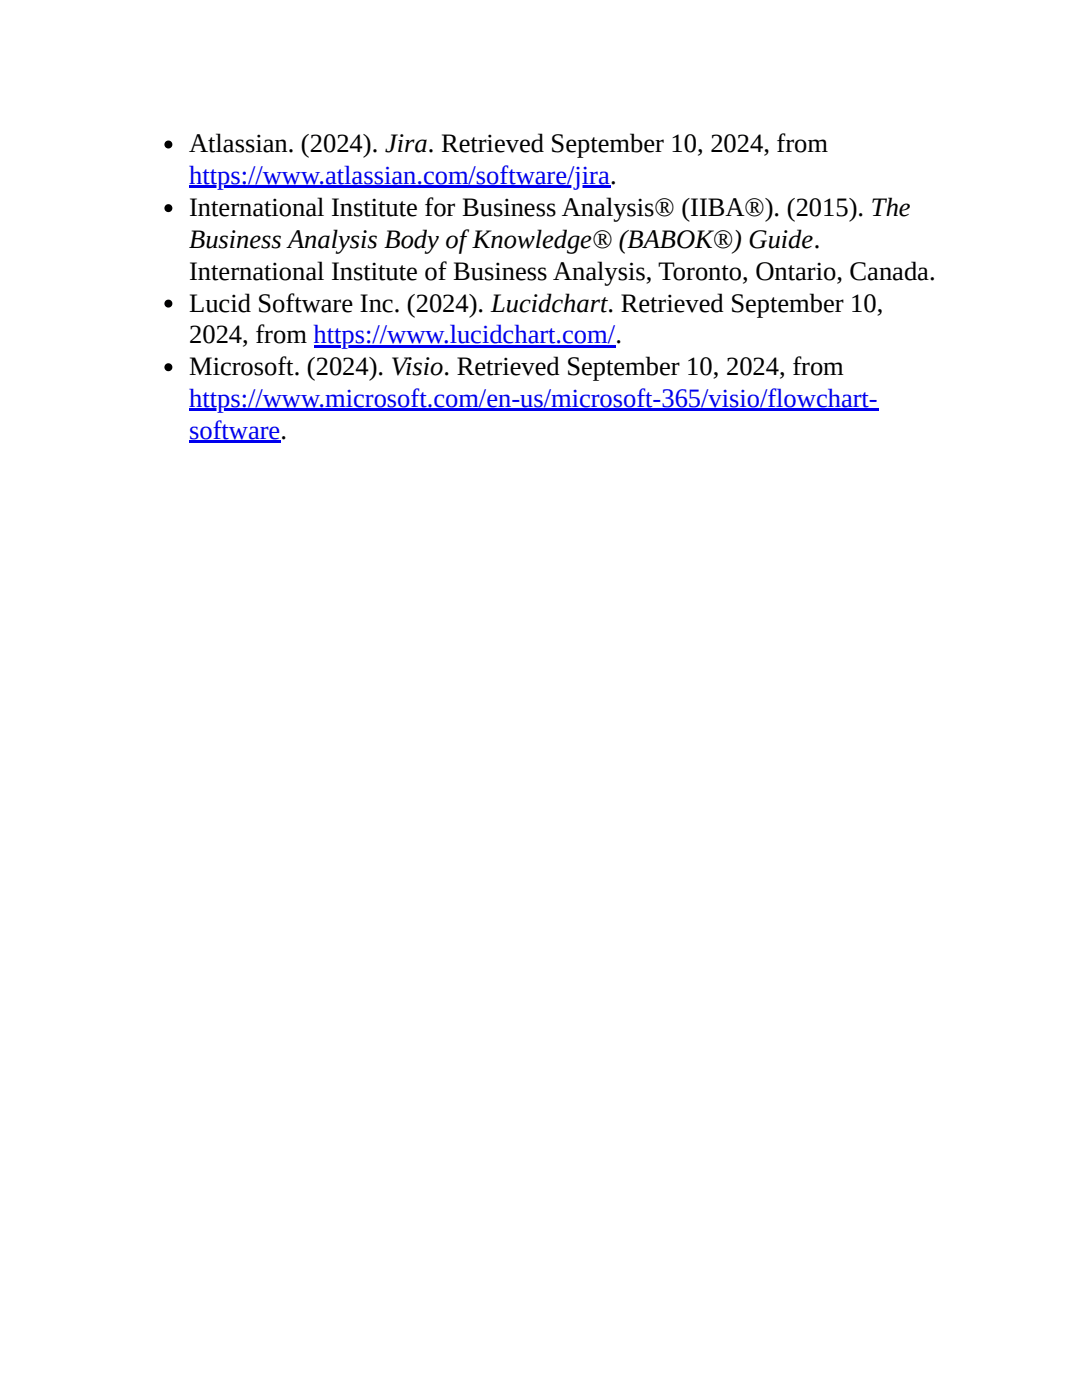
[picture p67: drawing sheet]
<svg xmlns="http://www.w3.org/2000/svg" width="216mm" height="279mm" viewBox="0 0 216 279" stroke-linecap="round" stroke-linejoin="round" font-family="sans-serif">
<defs><g id="words">
<g font-size="5.3">
<text x="37.7" y="30.4">Atlassian. (2024). Jira. Retrieved September 10, 2024, from</text>
<text x="37.7" y="43.1">International Institute for Business Analysis® (IIBA®). (2015). The</text>
<text x="37.7" y="49.5">Business Analysis Body of Knowledge® (BABOK®) Guide.</text>
<text x="37.7" y="55.8">International Institute of Business Analysis, Toronto, Ontario, Canada.</text>
<text x="37.7" y="62.2">Lucid Software Inc. (2024). Lucidchart. Retrieved September 10,</text>
<text x="37.7" y="68.5">2024, from https://www.lucidchart.com/.</text>
<text x="37.7" y="74.9">Microsoft. (2024). Visio. Retrieved September 10, 2024, from</text>
</g>
<g font-size="5.3" fill="#00e">
<text x="37.7" y="36.8">https://www.atlassian.com/software/jira.</text>
<text x="37.7" y="81.2">https://www.microsoft.com/en-us/microsoft-365/visio/flowchart-</text>
<text x="37.7" y="87.6">software.</text>
</g>
</g></defs>
<circle cx="33.6" cy="28.8" r=".79" fill="#000"/>
<path d="M37.7 37h84.1v.6h-84.1z" fill="#00e"/>
<g fill="#000">
<circle cx="33.6" cy="41.5" r=".79"/>
<circle cx="33.6" cy="60.6" r=".79"/>
</g>
<path d="M62.6 68.8h60.2v.5h-60.2z" fill="#00e"/>
<circle cx="33.6" cy="73.3" r=".79" fill="#000"/>
<g fill="#00e">
<path d="M37.7 81.5h137.6v.5h-137.6z"/>
<path d="M37.7 87.8h18.3v.6h-18.3z"/>
</g>
<use href="#words"/>
</svg>
